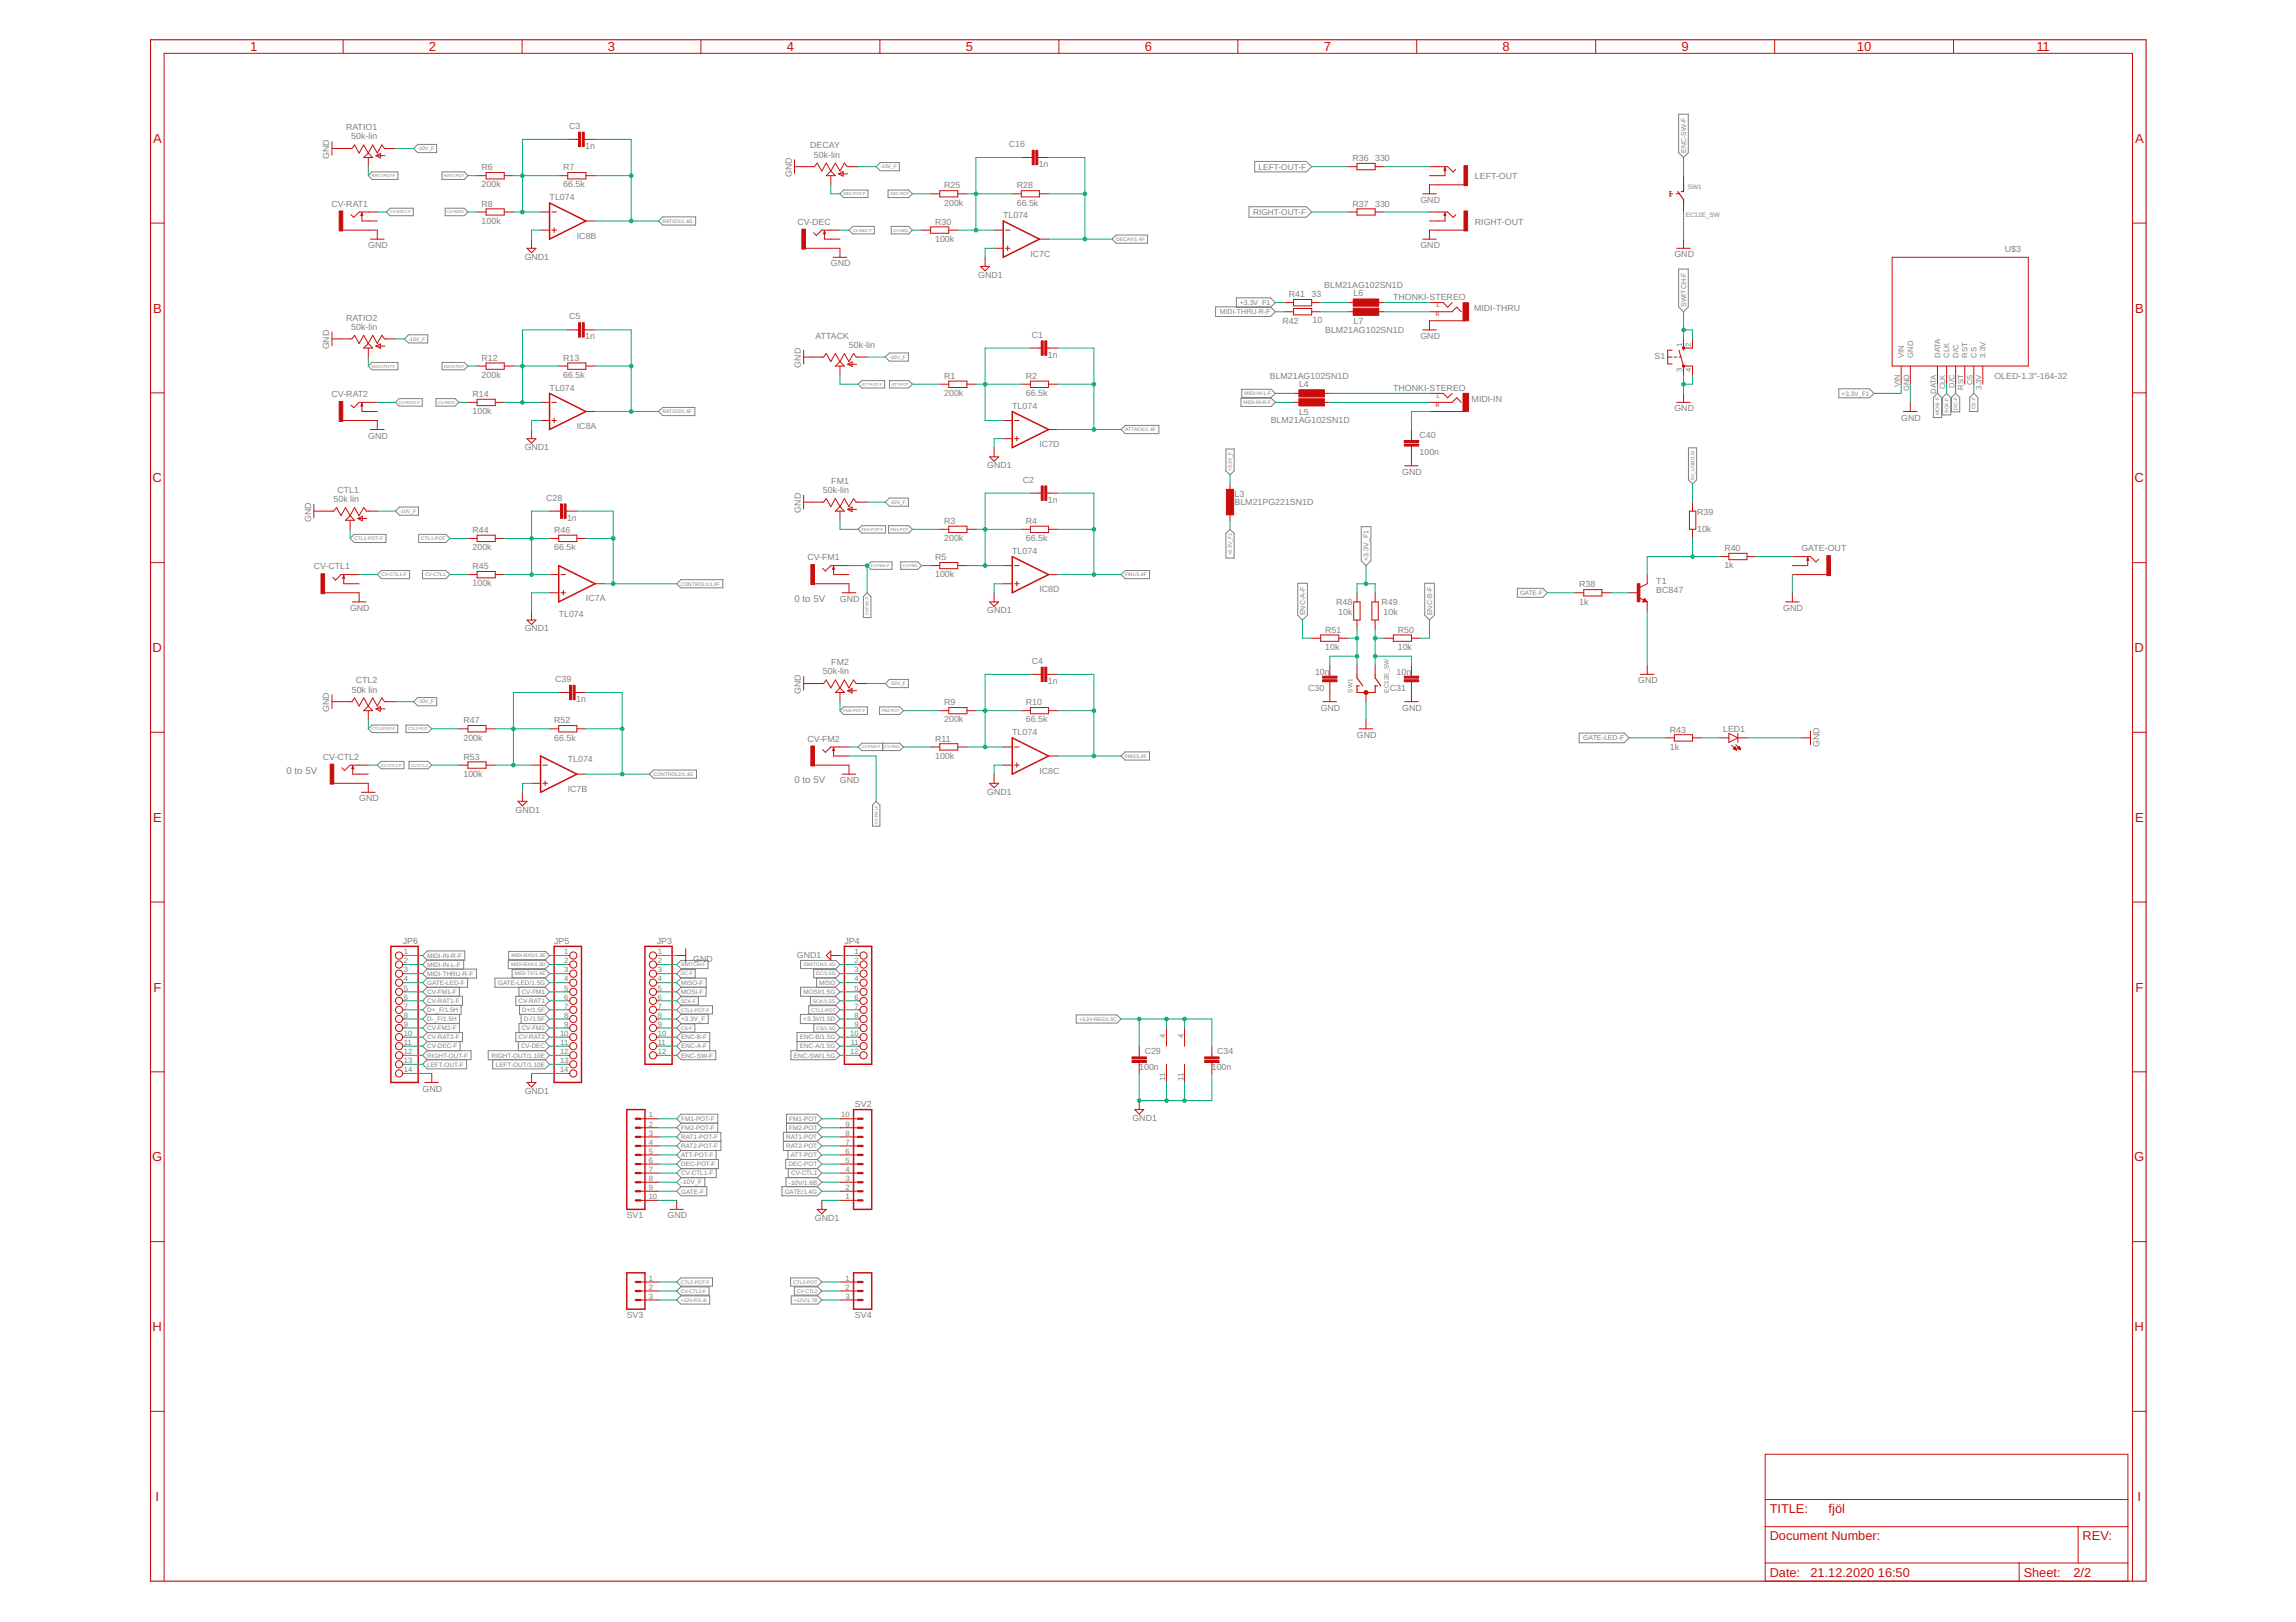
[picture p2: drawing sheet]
<svg xmlns="http://www.w3.org/2000/svg" width="297mm" height="210mm" viewBox="0 0 297 210" stroke-linecap="round" stroke-linejoin="round" font-family="sans-serif">
<defs><g id="words">
<g font-size="1.7" fill="#c90d0c">
<text x="32.3" y="6.6">1</text>
<text x="55.5" y="6.6">2</text>
<text x="78.6" y="6.6">3</text>
<text x="101.8" y="6.6">4</text>
<text x="124.9" y="6.6">5</text>
<text x="148.1" y="6.6">6</text>
<text x="171.2" y="6.6">7</text>
<text x="194.4" y="6.6">8</text>
<text x="217.5" y="6.6">9</text>
<text x="240.2" y="6.6">10</text>
<text x="263.4" y="6.6">11</text>
<text x="19.8" y="18.5">A</text>
<text x="276.2" y="18.5">A</text>
<text x="19.8" y="40.4">B</text>
<text x="276.2" y="40.4">B</text>
<text x="19.7" y="62.4">C</text>
<text x="276.2" y="62.4">C</text>
<text x="19.7" y="84.4">D</text>
<text x="276.2" y="84.4">D</text>
<text x="19.8" y="106.3">E</text>
<text x="276.2" y="106.3">E</text>
<text x="19.8" y="128.3">F</text>
<text x="276.3" y="128.3">F</text>
<text x="19.7" y="150.3">G</text>
<text x="276.1" y="150.3">G</text>
<text x="19.7" y="172.3">H</text>
<text x="276.2" y="172.3">H</text>
<text x="20.1" y="194.2">I</text>
<text x="228.9" y="195.8">TITLE:</text>
<text x="236.6" y="195.8">fjöl</text>
<text x="276.5" y="194.2">I</text>
<text x="228.9" y="199.3">Document Number:</text>
<text x="269.4" y="199.3">REV:</text>
<text x="228.9" y="204">Date:</text>
<text x="234.2" y="204">21.12.2020</text>
<text x="243" y="204">16:50</text>
<text x="261.8" y="204">Sheet:</text>
<text x="268.3" y="204">2/2</text>
</g>
<g font-size="1.2" fill="#808080">
<text x="102.8" y="77.9">0 to 5V</text>
<text x="37.1" y="100.2">0 to 5V</text>
<text x="102.8" y="101.4">0 to 5V</text>
</g>
<g font-size="1.1" fill="#808080">
<text x="44.8" y="16.9">RATIO1</text>
<text x="73.6" y="16.7">C3</text>
<text x="42.6" y="20.6" transform="rotate(-90 42.6 20.6)">GND</text>
<text x="45.4" y="18">50k-lin</text>
<text x="62.3" y="22">R6</text>
<text x="72.9" y="22">R7</text>
<text x="75.7" y="19.3">1n</text>
<text x="102.4" y="22.9" transform="rotate(-90 102.4 22.9)">GND</text>
<text x="104.8" y="19.2">DECAY</text>
<text x="105.3" y="20.4">50k-lin</text>
<text x="130.5" y="19">C16</text>
<text x="134.4" y="21.6">1n</text>
<text x="162.8" y="22">LEFT-OUT-F</text>
<text x="175" y="20.9">R36</text>
<text x="177.9" y="20.9">330</text>
<text x="190.8" y="23.2">LEFT-OUT</text>
<text x="42.9" y="26.7">CV-RAT1</text>
<text x="62.3" y="24.3">200k</text>
<text x="62.3" y="29">100k</text>
<text x="62.3" y="26.7">R8</text>
<text x="71.1" y="25.9">TL074</text>
<text x="72.9" y="24.3">66.5k</text>
<text x="103.2" y="29.1">CV-DEC</text>
<text x="121" y="29.1">R30</text>
<text x="122.2" y="26.6">200k</text>
<text x="122.2" y="24.4">R25</text>
<text x="129.8" y="28.3">TL074</text>
<text x="131.5" y="26.6">66.5k</text>
<text x="131.5" y="24.4">R28</text>
<text x="162.1" y="27.8">RIGHT-OUT-F</text>
<text x="175" y="26.7">R37</text>
<text x="177.9" y="26.7">330</text>
<text x="183.8" y="26.3">GND</text>
<text x="190.8" y="29.1">RIGHT-OUT</text>
<text x="47.6" y="32.1">GND</text>
<text x="67.9" y="33.6">GND1</text>
<text x="74.6" y="30.9">IC8B</text>
<text x="107.5" y="34.5">GND</text>
<text x="121" y="31.3">100k</text>
<text x="126.6" y="35.9">GND1</text>
<text x="133.3" y="33.2">IC7C</text>
<text x="183.8" y="32.1">GND</text>
<text x="216.6" y="33.3">GND</text>
<text x="259.4" y="32.6">U$3</text>
<text x="44.8" y="41.5">RATIO2</text>
<text x="73.6" y="41.3">C5</text>
<text x="165.9" y="41.9">R42</text>
<text x="166.8" y="38.5">R41</text>
<text x="169.7" y="38.5">33</text>
<text x="169.8" y="41.7">10</text>
<text x="171.3" y="37.3">BLM21AG102SN1D</text>
<text x="175.1" y="38.3">L6</text>
<text x="175.1" y="42">L7</text>
<text x="180.2" y="38.8">THONKI-STEREO</text>
<text x="190.7" y="40.2">MIDI-THRU</text>
<text x="42.6" y="45.2" transform="rotate(-90 42.6 45.2)">GND</text>
<text x="45.4" y="42.7">50k-lin</text>
<text x="62.3" y="46.7">R12</text>
<text x="72.9" y="46.7">R13</text>
<text x="75.7" y="43.9">1n</text>
<text x="103.6" y="47.6" transform="rotate(-90 103.6 47.6)">GND</text>
<text x="105.5" y="43.9">ATTACK</text>
<text x="109.8" y="45">50k-lin</text>
<text x="133.5" y="43.7">C1</text>
<text x="135.6" y="46.3">1n</text>
<text x="171.4" y="43">BLM21AG102SN1D</text>
<text x="183.8" y="43.9">GND</text>
<text x="214.1" y="46.4">S1</text>
<text x="42.9" y="51.4">CV-RAT2</text>
<text x="61.1" y="53.6">100k</text>
<text x="61.1" y="51.4">R14</text>
<text x="62.3" y="48.9">200k</text>
<text x="71.1" y="50.6">TL074</text>
<text x="72.9" y="48.9">66.5k</text>
<text x="122.2" y="51.3">200k</text>
<text x="122.2" y="49">R1</text>
<text x="131" y="52.9">TL074</text>
<text x="132.7" y="51.3">66.5k</text>
<text x="132.7" y="49">R2</text>
<text x="164.3" y="49">BLM21AG102SN1D</text>
<text x="168.1" y="50.1">L4</text>
<text x="168.1" y="53.7">L5</text>
<text x="180.2" y="50.6">THONKI-STEREO</text>
<text x="190.4" y="52">MIDI-IN</text>
<text x="216.6" y="53.2">GND</text>
<text x="258" y="49">OLED-1.3&quot;-164-32</text>
<text x="47.6" y="56.8">GND</text>
<text x="67.9" y="58.2">GND1</text>
<text x="74.6" y="55.5">IC8A</text>
<text x="134.5" y="57.9">IC7D</text>
<text x="164.4" y="54.8">BLM21AG102SN1D</text>
<text x="183.7" y="58.9">100n</text>
<text x="183.7" y="56.7">C40</text>
<text x="246" y="54.4">GND</text>
<text x="43.2" y="65">50k lin</text>
<text x="43.7" y="63.8">CTL1</text>
<text x="70.7" y="64.8">C28</text>
<text x="106.5" y="63.8">50k-lin</text>
<text x="107.5" y="62.6">FM1</text>
<text x="127.7" y="60.6">GND1</text>
<text x="132.3" y="62.5">C2</text>
<text x="135.6" y="65">1n</text>
<text x="159.7" y="65.3">BLM21PG221SN1D</text>
<text x="159.7" y="64.3">L3</text>
<text x="181.4" y="61.5">GND</text>
<text x="40.2" y="67.5" transform="rotate(-90 40.2 67.5)">GND</text>
<text x="61.1" y="71.2">200k</text>
<text x="61.1" y="69">R44</text>
<text x="71.7" y="71.2">66.5k</text>
<text x="71.7" y="69">R46</text>
<text x="73.4" y="67.4">1n</text>
<text x="103.6" y="66.3" transform="rotate(-90 103.6 66.3)">GND</text>
<text x="122.2" y="70">200k</text>
<text x="122.2" y="67.8">R3</text>
<text x="131" y="71.7">TL074</text>
<text x="132.7" y="70">66.5k</text>
<text x="132.7" y="67.8">R4</text>
<text x="219.6" y="68.9">10k</text>
<text x="219.6" y="66.6">R39</text>
<text x="223.1" y="71.3">R40</text>
<text x="233.1" y="71.3">GATE-OUT</text>
<text x="40.6" y="73.7">CV-CTL1</text>
<text x="61.1" y="75.9">100k</text>
<text x="61.1" y="73.7">R45</text>
<text x="75.8" y="77.8">IC7A</text>
<text x="104.5" y="72.5">CV-FM1</text>
<text x="108.7" y="77.9">GND</text>
<text x="121" y="74.7">100k</text>
<text x="121" y="72.5">R5</text>
<text x="134.5" y="76.7">IC8D</text>
<text x="204.3" y="76">R38</text>
<text x="214.3" y="76.7">BC847</text>
<text x="214.3" y="75.5">T1</text>
<text x="223.1" y="73.5">1k</text>
<text x="45.3" y="79.1">GND</text>
<text x="67.9" y="81.7">GND1</text>
<text x="72.3" y="79.9">TL074</text>
<text x="127.7" y="79.4">GND1</text>
<text x="171.4" y="81.9">R51</text>
<text x="172.9" y="78.2">R48</text>
<text x="173.1" y="79.5">10k</text>
<text x="178.7" y="78.2">R49</text>
<text x="179" y="79.5">10k</text>
<text x="180.8" y="81.9">R50</text>
<text x="204.3" y="78.2">1k</text>
<text x="230.7" y="79.1">GND</text>
<text x="45.5" y="89.6">50k lin</text>
<text x="46" y="88.4">CTL2</text>
<text x="71.8" y="88.3">C39</text>
<text x="103.6" y="89.8" transform="rotate(-90 103.6 89.8)">GND</text>
<text x="106.5" y="87.3">50k-lin</text>
<text x="107.5" y="86.1">FM2</text>
<text x="133.5" y="85.9">C4</text>
<text x="135.6" y="88.5">1n</text>
<text x="169.2" y="89.5">C30</text>
<text x="170.1" y="87.3">10n</text>
<text x="171.4" y="84.1">10k</text>
<text x="179.8" y="89.5">C31</text>
<text x="180.7" y="87.3">10n</text>
<text x="180.8" y="84.1">10k</text>
<text x="211.9" y="88.4">GND</text>
<text x="42.6" y="92.2" transform="rotate(-90 42.6 92.2)">GND</text>
<text x="60" y="95.8">200k</text>
<text x="60" y="93.6">R47</text>
<text x="71.7" y="95.8">66.5k</text>
<text x="71.7" y="93.6">R52</text>
<text x="74.5" y="90.9">1n</text>
<text x="104.5" y="96">CV-FM2</text>
<text x="121" y="96">R11</text>
<text x="122.2" y="93.5">200k</text>
<text x="122.2" y="91.3">R9</text>
<text x="131" y="95.1">TL074</text>
<text x="132.7" y="93.5">66.5k</text>
<text x="132.7" y="91.3">R10</text>
<text x="170.9" y="92">GND</text>
<text x="175.6" y="95.5">GND</text>
<text x="181.4" y="92">GND</text>
<text x="216" y="94.8">R43</text>
<text x="222.9" y="94.7">LED1</text>
<text x="41.8" y="98.3">CV-CTL2</text>
<text x="60" y="100.5">100k</text>
<text x="60" y="98.3">R53</text>
<text x="73.5" y="98.7">TL074</text>
<text x="108.7" y="101.4">GND</text>
<text x="121" y="98.2">100k</text>
<text x="134.5" y="100.1">IC8C</text>
<text x="216" y="97">1k</text>
<text x="235.4" y="96.7" transform="rotate(-90 235.4 96.7)">GND</text>
<text x="46.5" y="103.7">GND</text>
<text x="66.7" y="105.2">GND1</text>
<text x="73.5" y="102.5">IC7B</text>
<text x="127.7" y="102.8">GND1</text>
<text x="52.1" y="122.2">JP6</text>
<text x="71.7" y="122.2">JP5</text>
<text x="85" y="122.2">JP3</text>
<text x="89.7" y="124.5">GND</text>
<text x="103.1" y="123.9">GND1</text>
<text x="109.2" y="122.2">JP4</text>
<text x="148.1" y="136.4">C29</text>
<text x="157.5" y="136.4">C34</text>
<text x="54.7" y="141.3">GND</text>
<text x="67.9" y="141.5">GND1</text>
<text x="110.6" y="143.2">SV2</text>
<text x="147.4" y="138.5">100n</text>
<text x="156.8" y="138.5">100n</text>
<text x="146.5" y="145.1">GND1</text>
<text x="81.1" y="157.7">SV1</text>
<text x="86.4" y="157.7">GND</text>
<text x="105.4" y="158">GND1</text>
<text x="81.1" y="170.6">SV3</text>
<text x="110.6" y="170.6">SV4</text>
</g>
<g font-size="1" fill="#808080">
<text x="217.6" y="44.9" transform="rotate(-90 217.6 44.9)">1</text>
<text x="218.8" y="44.9" transform="rotate(-90 218.8 44.9)">2</text>
<text x="246.3" y="46.3" transform="rotate(-90 246.3 46.3)">VIN</text>
<text x="247.5" y="46.3" transform="rotate(-90 247.5 46.3)">GND</text>
<text x="251" y="46.3" transform="rotate(-90 251 46.3)">DATA</text>
<text x="252.2" y="46.3" transform="rotate(-90 252.2 46.3)">CLK</text>
<text x="253.4" y="46.3" transform="rotate(-90 253.4 46.3)">D/C</text>
<text x="254.5" y="46.3" transform="rotate(-90 254.5 46.3)">RST</text>
<text x="255.7" y="46.3" transform="rotate(-90 255.7 46.3)">CS</text>
<text x="256.9" y="46.3" transform="rotate(-90 256.9 46.3)">3.3V</text>
<text x="217.6" y="48.1" transform="rotate(-90 217.6 48.1)">3</text>
<text x="218.8" y="48.1" transform="rotate(-90 218.8 48.1)">4</text>
<text x="245.8" y="50.1" transform="rotate(-90 245.8 50.1)">VIN</text>
<text x="247" y="50.7" transform="rotate(-90 247 50.7)">GND</text>
<text x="250.5" y="51" transform="rotate(-90 250.5 51)">DATA</text>
<text x="251.7" y="50.4" transform="rotate(-90 251.7 50.4)">CLK</text>
<text x="252.8" y="50.2" transform="rotate(-90 252.8 50.2)">D/C</text>
<text x="254" y="50.4" transform="rotate(-90 254 50.4)">RST</text>
<text x="255.2" y="49.8" transform="rotate(-90 255.2 49.8)">CS</text>
<text x="256.4" y="50.5" transform="rotate(-90 256.4 50.5)">3.3V</text>
<text x="52.2" y="123.5">1</text>
<text x="52.2" y="124.7">2</text>
<text x="52.2" y="125.8">3</text>
<text x="73" y="123.5">1</text>
<text x="73" y="124.7">2</text>
<text x="73" y="125.8">3</text>
<text x="85.1" y="123.5">1</text>
<text x="85.1" y="124.7">2</text>
<text x="85.1" y="125.8">3</text>
<text x="110.6" y="123.5">1</text>
<text x="110.6" y="124.7">2</text>
<text x="110.6" y="125.8">3</text>
<text x="52.2" y="127">4</text>
<text x="52.2" y="128.2">5</text>
<text x="52.2" y="129.4">6</text>
<text x="52.2" y="130.5">7</text>
<text x="52.2" y="131.7">8</text>
<text x="73" y="127">4</text>
<text x="73" y="128.2">5</text>
<text x="73" y="129.4">6</text>
<text x="73" y="130.5">7</text>
<text x="73" y="131.7">8</text>
<text x="85.1" y="127">4</text>
<text x="85.1" y="128.2">5</text>
<text x="85.1" y="129.4">6</text>
<text x="85.1" y="130.5">7</text>
<text x="85.1" y="131.7">8</text>
<text x="110.6" y="127">4</text>
<text x="110.6" y="128.2">5</text>
<text x="110.6" y="129.4">6</text>
<text x="110.6" y="130.5">7</text>
<text x="110.6" y="131.7">8</text>
<text x="52.2" y="132.9">9</text>
<text x="52.2" y="134">10</text>
<text x="52.2" y="135.2">11</text>
<text x="52.2" y="136.4">12</text>
<text x="52.2" y="137.6">13</text>
<text x="72.4" y="134">10</text>
<text x="72.4" y="136.4">12</text>
<text x="72.4" y="137.6">13</text>
<text x="72.5" y="135.2">11</text>
<text x="73" y="132.9">9</text>
<text x="85.1" y="132.9">9</text>
<text x="85.1" y="134">10</text>
<text x="85.1" y="135.2">11</text>
<text x="85.1" y="136.4">12</text>
<text x="110" y="134">10</text>
<text x="110" y="136.4">12</text>
<text x="110.1" y="135.2">11</text>
<text x="110.6" y="132.9">9</text>
<text x="150.7" y="134.3" transform="rotate(-90 150.7 134.3)">4</text>
<text x="153.1" y="134.3" transform="rotate(-90 153.1 134.3)">4</text>
<text x="52.2" y="138.7">14</text>
<text x="72.4" y="138.7">14</text>
<text x="150.7" y="139.8" transform="rotate(-90 150.7 139.8)">11</text>
<text x="153.1" y="139.8" transform="rotate(-90 153.1 139.8)">11</text>
<text x="83.9" y="144.6">1</text>
<text x="83.9" y="145.8">2</text>
<text x="83.9" y="147">3</text>
<text x="83.9" y="148.1">4</text>
<text x="83.9" y="149.3">5</text>
<text x="108.8" y="144.6">10</text>
<text x="109.4" y="149.3">6</text>
<text x="109.4" y="148.1">7</text>
<text x="109.4" y="147">8</text>
<text x="109.4" y="145.8">9</text>
<text x="83.9" y="150.5">6</text>
<text x="83.9" y="151.6">7</text>
<text x="83.9" y="152.8">8</text>
<text x="83.9" y="154">9</text>
<text x="83.9" y="155.2">10</text>
<text x="109.4" y="155.2">1</text>
<text x="109.4" y="154">2</text>
<text x="109.4" y="152.8">3</text>
<text x="109.4" y="151.6">4</text>
<text x="109.4" y="150.5">5</text>
<text x="83.9" y="165.7">1</text>
<text x="83.9" y="166.9">2</text>
<text x="109.4" y="165.7">1</text>
<text x="109.4" y="166.9">2</text>
<text x="83.9" y="168.1">3</text>
<text x="109.4" y="168.1">3</text>
</g>
<g font-size=".9" fill="#808080">
<text x="218.1" y="19.8" transform="rotate(-90 218.1 19.8)">ENC-SW-F</text>
<text x="157.8" y="40.7">MIDI-THRU-R-F</text>
<text x="160.4" y="39.5">+3.3V_F1</text>
<text x="218.1" y="39.7" transform="rotate(-90 218.1 39.7)">SWITCH-F</text>
<text x="177.1" y="72.6" transform="rotate(-90 177.1 72.6)">+3.3V_F1</text>
<text x="168.8" y="79.6" transform="rotate(-90 168.8 79.6)">ENC-A-F</text>
<text x="185.3" y="79.6" transform="rotate(-90 185.3 79.6)">ENC-B-F</text>
<text x="204.8" y="95.8">GATE-LED-F</text>
</g>
<g font-size=".8" fill="#808080">
<text x="218.1" y="28">EC12E_SW</text>
<text x="218.4" y="24.5">SW1</text>
<text x="238.3" y="51.2">+3.3V_F1</text>
<text x="196.6" y="77">GATE-F</text>
<text x="175" y="89.6" transform="rotate(-90 175 89.6)">SW1</text>
<text x="179.7" y="89.6" transform="rotate(-90 179.7 89.6)">EC12E_SW</text>
<text x="55.3" y="125.1">MIDI-IN-L-F</text>
<text x="55.3" y="123.9">MIDI-IN-R-F</text>
<text x="55.3" y="128.6">CV-FM1-F</text>
<text x="55.3" y="129.8">CV-RAT1-F</text>
<text x="55.3" y="126.3">MIDI-THRU-R-F</text>
<text x="55.3" y="127.5">GATE-LED-F</text>
<text x="55.3" y="131">D+_F/1.5H</text>
<text x="64.4" y="127.5">GATE-LED/1.5G</text>
<text x="67.1" y="129.8">CV-RAT1</text>
<text x="67.5" y="128.6">CV-FM1</text>
<text x="67.6" y="131">D+/1.5F</text>
<text x="88.1" y="127.5">MISO-F</text>
<text x="88.1" y="128.6">MOSI-F</text>
<text x="103.9" y="128.6">MOSI/1.5G</text>
<text x="106" y="127.5">MISO</text>
<text x="55.3" y="135.7">CV-DEC-F</text>
<text x="55.3" y="133.3">CV-FM2-F</text>
<text x="55.3" y="134.5">CV-RAT2-F</text>
<text x="55.3" y="136.9">RIGHT-OUT-F</text>
<text x="55.3" y="132.2">D-_F/1.5H</text>
<text x="63.6" y="136.9">RIGHT-OUT/1.10E</text>
<text x="67.1" y="134.5">CV-RAT2</text>
<text x="67.4" y="135.7">CV-DEC</text>
<text x="67.5" y="133.3">CV-FM2</text>
<text x="67.8" y="132.2">D-/1.5F</text>
<text x="88.1" y="136.9">ENC-SW-F</text>
<text x="88.1" y="134.5">ENC-B-F</text>
<text x="88.1" y="135.7">ENC-A-F</text>
<text x="88.1" y="132.2">+3.3V_F</text>
<text x="102.7" y="136.9">ENC-SW/1.5G</text>
<text x="103.5" y="134.5">ENC-B/1.5G</text>
<text x="103.5" y="135.7">ENC-A/1.5G</text>
<text x="103.9" y="132.2">+3.3V/1.5D</text>
<text x="55.3" y="138">LEFT-OUT-F</text>
<text x="64.2" y="138">LEFT-OUT/1.10E</text>
<text x="88.1" y="149.8">ATT-POT-F</text>
<text x="88.1" y="145.1">FM1-POT-F</text>
<text x="88.1" y="146.2">FM2-POT-F</text>
<text x="88.1" y="147.4">RAT1-POT-F</text>
<text x="88.1" y="148.6">RAT2-POT-F</text>
<text x="101.7" y="147.4">RAT1-POT</text>
<text x="101.7" y="148.6">RAT2-POT</text>
<text x="102.1" y="145.1">FM1-POT</text>
<text x="102.1" y="146.2">FM2-POT</text>
<text x="102.3" y="149.8">ATT-POT</text>
<text x="88.1" y="153.3">-10V_F</text>
<text x="88.1" y="150.9">DEC-POT-F</text>
<text x="88.1" y="154.5">GATE-F</text>
<text x="88.1" y="152.1">CV-CTL1-F</text>
<text x="101.5" y="154.5">GATE/1.4G</text>
<text x="102" y="150.9">DEC-POT</text>
<text x="102.1" y="153.3">-10V/1.6B</text>
<text x="102.3" y="152.1">CV-CTL1</text>
</g>
<g font-size=".7" fill="#808080">
<text x="54" y="19.5">-10V_F</text>
<text x="113.9" y="21.8">-10V_F</text>
<text x="85.7" y="28.8">RATIO1/1.4G</text>
<text x="144.4" y="31.2">DECAY/1.4F</text>
<text x="52.9" y="44.1">-10V_F</text>
<text x="115.1" y="46.4">-10V_F</text>
<text x="85.7" y="53.5">RATIO2/1.4F</text>
<text x="160.9" y="52.3">MIDI-IN-R-F</text>
<text x="161" y="51.1">MIDI-IN-L-F</text>
<text x="250.9" y="53.7" transform="rotate(-90 250.9 53.7)">MOSI-F</text>
<text x="252.1" y="53.4" transform="rotate(-90 252.1 53.4)">SCK-F</text>
<text x="253.2" y="53" transform="rotate(-90 253.2 53)">DC-F</text>
<text x="255.6" y="53" transform="rotate(-90 255.6 53)">CS-F</text>
<text x="145.6" y="55.8">ATTACK/1.4F</text>
<text x="115.1" y="65.2">-10V_F</text>
<text x="159.4" y="60.9" transform="rotate(-90 159.4 60.9)">+3.3V_F</text>
<text x="219.2" y="62.1" transform="rotate(-90 219.2 62.1)">5V_USB/1.5I</text>
<text x="45.8" y="69.9">CTL1-POT-F</text>
<text x="51.7" y="66.4">-10V_F</text>
<text x="54.5" y="69.9">CTL1-POT</text>
<text x="159.4" y="71.9" transform="rotate(-90 159.4 71.9)">+3.3V_F1</text>
<text x="49.3" y="74.6">CV-CTL1-F</text>
<text x="55" y="74.6">CV-CTL1</text>
<text x="88.1" y="75.8">CONTROL1/1.4F</text>
<text x="145.6" y="74.6">FM1/1.4F</text>
<text x="115.1" y="88.7">-10V_F</text>
<text x="54" y="91">-10V_F</text>
<text x="84.5" y="100.4">CONTROL2/1.4G</text>
<text x="145.6" y="98.1">FM2/1.4F</text>
<text x="66.1" y="125.1">MIDI-RX4/1.3D</text>
<text x="66.2" y="123.9">MIDI-RX5/1.3E</text>
<text x="88.1" y="125.1">SWITCH-F</text>
<text x="103.9" y="125.1">SWITCH/1.4G</text>
<text x="66.6" y="126.2">MIDI-TX/1.4E</text>
<text x="88.1" y="126.2">DC-F</text>
<text x="88.1" y="130.9">CTL1-POT-F</text>
<text x="88.1" y="129.8">SCK-F</text>
<text x="105" y="130.9">CTL1-POT</text>
<text x="105.2" y="129.7">SCK/1.5G</text>
<text x="105.6" y="126.2">DC/1.5G</text>
<text x="88.1" y="133.3">CS-F</text>
<text x="105.6" y="133.3">CS/1.5G</text>
<text x="139.6" y="132.1">+3.3V-REG/1.5C</text>
<text x="88.1" y="166.1">CTL2-POT-F</text>
<text x="88.1" y="167.3">CV-CTL2-F</text>
<text x="102.6" y="166.1">CTL2-POT</text>
<text x="103.1" y="167.3">CV-CTL2</text>
<text x="88.1" y="168.5">+12V-F/1.4I</text>
<text x="102.7" y="168.5">+12V/1.7B</text>
</g>
<g font-size=".7" fill="#c90d0c">
<text x="185.8" y="40.9">R</text>
<text x="185.9" y="39.7">L</text>
<text x="185.8" y="52.7">R</text>
<text x="185.9" y="51.5">L</text>
</g>
<g font-size=".5" fill="#808080">
<text x="48.1" y="22.9">RAT1-POT-F</text>
<text x="57.5" y="22.9">RAT1-POT</text>
<text x="50.5" y="27.6">CV-RAT1-F</text>
<text x="57.9" y="27.6">CV-RAT1</text>
<text x="109.1" y="25.3">DEC-POT-F</text>
<text x="110.3" y="30">CV-DEC-F</text>
<text x="115.2" y="25.3">DEC-POT</text>
<text x="115.6" y="30">CV-DEC</text>
<text x="48.1" y="47.6">RAT2-POT-F</text>
<text x="57.5" y="47.6">RAT2-POT</text>
<text x="51.6" y="52.3">CV-RAT2-F</text>
<text x="56.7" y="52.3">CV-RAT2</text>
<text x="111.5" y="49.9">ATT-POT-F</text>
<text x="115.4" y="49.9">ATT-POT</text>
<text x="111.5" y="68.7">FM1-POT-F</text>
<text x="115.2" y="68.7">FM1-POT</text>
<text x="112.7" y="73.4">CV-FM1-F</text>
<text x="116.8" y="73.4">CV-FM1</text>
<text x="112.4" y="79.6" transform="rotate(-90 112.4 79.6)">CV-FM1-F</text>
<text x="48.1" y="94.5">CTL2-POT-F</text>
<text x="52.8" y="94.5">CTL2-POT</text>
<text x="109.1" y="92.2">FM2-POT-F</text>
<text x="114.1" y="92.2">FM2-POT</text>
<text x="49.3" y="99.2">CV-CTL2-F</text>
<text x="53.2" y="99.2">CV-CTL2</text>
<text x="111.5" y="96.9">CV-FM2-F</text>
<text x="114.4" y="96.9">CV-FM2</text>
<text x="113.5" y="106.6" transform="rotate(-90 113.5 106.6)">CV-FM1-F</text>
</g>
</g></defs>
<g fill="none" stroke="#808080" stroke-width=".13">
<path d="M53.5 19.2l.5-.5h2.5v1h-2.5zM217.2 14.8h1.2v5l-.6 .6-.6-.6zM48.1 22.2h3.4v1h-3.4l-.5-.5zM50.5 26.9h3v1h-3l-.5-.5zM57.2 22.2h2.9l.4 .5-.4 .5h-2.9zM57.6 26.9h2.5l.4 .5-.4 .5h-2.5zM85.2 28.6l.5-.5h4.3v1h-4.3zM109.1 24.6h3.2v1h-3.2l-.4-.5zM109.8 29.8l.5-.5h2.8v1h-2.8zM113.3 21.6l.6-.6h2.5v1.1h-2.5zM114.9 24.6h2.7l.4 .5-.4 .5h-2.7zM115.3 29.3h2.3l.4 .5-.4 .5h-2.3z"/>
<path d="M144.4 30.4h4.1v1.1h-4.1l-.5-.6zM157.3 39.7h7.1l.6 .6-.6 .7h-7.1zM160 38.5h4.4l.6 .7-.6 .6h-4.4zM161.6 26.8h7.4l.7 .6-.7 .7h-7.4zM162.3 20.9h6.7l.7 .7-.7 .6h-6.7zM217.2 34.8h1.2v4.9l-.6 .6-.6-.6zM47.6 47.4l.5-.5h3.4v1h-3.4zM51.2 52.1l.4-.5h3v1h-3zM52.9 43.3h2.4v1.1h-2.4l-.6-.5zM56.4 51.6h2.5l.5 .5-.5 .5h-2.5zM57.2 46.9h2.9l.4 .5-.4 .5h-2.9zM85.2 53.3l.5-.6h4.2v1.1h-4.2z"/>
<path d="M111 49.7l.5-.4h2.9v.9h-2.9zM114.5 46.2l.6-.5h2.4v1h-2.4zM115.1 49.3h2.5l.4 .4-.4 .5h-2.5zM145 55.6l.6-.5h4.3v1h-4.3zM158.6 58.1h1.1v2.8l-.6 .6-.5-.6zM160.5 51.5h4l.5 .6-.5 .5h-4zM160.7 50.4h3.8l.5 .5-.5 .5h-3.8zM218.4 58h1.1v4.1l-.5 .5-.6-.5zM237.9 50.3h4l.5 .6-.5 .6h-4zM250.1 51.4l.6-.5 .5 .5v2.6h-1.1zM251.8 50.9l.6 .5v2.3h-1.1v-2.3zM253 50.9l.5 .5v1.9h-1v-1.9z"/>
<path d="M255.4 50.9l.5 .5v1.9h-1.1v-1.9zM45.3 69.7l.5-.5h4.1v1h-4.1zM49.3 73.8h3.7v1.1h-3.7l-.5-.5zM51.7 65.6h2.4v1.1h-2.4l-.5-.6zM54.2 69.2h3.5l.5 .5-.5 .5h-3.5zM54.7 73.8h3l.5 .6-.5 .5h-3zM88.1 75h5.4v1.1h-5.4l-.6-.6zM111 68.5l.5-.5h3.1v1h-3.1zM112.2 73.2l.5-.5h2.7v1h-2.7zM112.2 76.7l.5 .5v2.7h-1v-2.7zM114.5 65l.6-.5h2.4v1h-2.4zM115 68h2.6l.4 .5-.4 .5h-2.6z"/>
<path d="M116.5 72.7h2.2l.5 .5-.5 .5h-2.2zM145 74.4l.6-.6h3.1v1.1h-3.1zM159.1 68.5l.6 .5v3.2h-1.1v-3.2zM167.9 75.5h1.2v4.1l-.6 .6-.6-.6zM176.1 68.2h1.3v4.4l-.7 .6-.6-.6zM184.3 75.5h1.3v4.1l-.7 .6-.6-.6zM196.3 76.1h3.3l.6 .6-.6 .6h-3.3zM48.1 93.8h3.4v1h-3.4l-.5-.5zM48.8 99l.5-.5h3v1h-3zM52.5 93.8h2.9l.5 .5-.5 .5h-2.9zM52.9 98.5h2.5l.5 .5-.5 .5h-2.5zM53.5 90.8l.5-.5h2.5v1h-2.5z"/>
<path d="M109.1 91.5h3.1v1h-3.1l-.4-.5zM111.5 96.2h4.9l.5 .5-.5 .4h-4.9l-.5-.4zM113.8 91.5h2.6l.5 .5-.5 .5h-2.6zM114.2 96.2v.9M114.5 88.5l.6-.6h2.4v1.1h-2.4zM145 97.8l.6-.5h3.1v1.1h-3.1zM204.3 94.9h5.8l.7 .6-.7 .6h-5.8zM84 100.2l.5-.5h5.6v1h-5.6zM113.3 103.7l.5 .5v2.7h-.9v-2.7zM54.7 123.7l.6-.6h4.8v1.1h-4.8zM55.3 136h5.6v1.1h-5.6M55.3 133.6h4.5v1.2h-4.5"/>
<path d="M55.3 128.9h4.5v1.2h-4.5M55.3 132.5h4.1M55.3 127.8l-.6 .6 .6 .5M55.3 134.8l-.6 .6 .6 .6M55.3 132.5l-.6 .5 .6 .6M55.3 128.9l-.6 .6 .6 .6M55.3 133.6l-.6 .6 .6 .6M55.3 124.2l-.6 .6 .6 .6M55.3 125.4h6.3v1.2h-6.3M55.3 137.1l-.6 .6 .6 .6h5.1v-1.2M55.3 136l-.6 .6 .6 .5M55.3 125.4l-.6 .6 .6 .6"/>
<path d="M55.3 126.6l-.6 .6 .6 .6M55.3 130.1l-.6 .6 .6 .6M55.3 131.3l-.6 .6 .6 .6M59.4 127.8v1.1M59.4 131.3v2.3M59.5 134.8v1.2M59.6 130.1v1.2h-4.3M60 124.2v1.2M60.5 126.6v1.2h-5.2M63.7 137.1v1.2h6.8l.6-.6-.6-.6M64 126.6h6.5l.6 .6-.6 .6h-6.5zM65.8 124.3h4.8l.5 .5-.5 .5h-4.8z"/>
<path d="M65.8 123.1h4.8l.5 .6-.5 .5h-4.8zM66.3 125.5h4.3l.5 .5-.5 .5h-4.3zM67.1 134.8v1.2M67.1 127.8v1.1M67.2 130.1v1.2h3.3M67.4 131.3v1.2M70.5 134.8l.6 .6-.6 .6M70.5 136h-7.3v1.1h7.3M70.5 133.6h-3.8v1.2h3.8M70.5 127.8l.6 .6-.6 .5M70.5 128.9h-3.8v1.2h3.8M70.5 132.5h-3.4v1.1"/>
<path d="M70.5 132.5l.6 .5-.6 .6M70.5 128.9l.6 .6-.6 .6M70.5 133.6l.6 .6-.6 .6M70.5 136l.6 .6-.6 .5M70.5 130.1l.6 .6-.6 .6M70.5 131.3l.6 .6-.6 .6M87.5 130.7l.6-.5h4.1v1h-4.1zM88.1 132.5h1.8v1.1h-1.8l-.6-.6zM88.1 124.3h3.5v1h-3.5l-.6-.5zM88.1 125.5h1.8v1h-1.8l-.6-.5zM88.1 129h2.2v1h-2.2l-.6-.5zM88.1 136h4.5v1.1h-4.5l-.6-.5z"/>
<path d="M88.1 134.8h3.7M88.1 126.6h3.3v2.3h-3.3l-.6-.5 .6-.6-.6-.6zM88.1 127.8h3.3M88.1 134.8l-.6-.6 .6-.6h3.7v2.4M88.1 131.3h3.5v1.2h-3.5l-.6-.6zM88.1 134.8l-.6 .6 .6 .6M102.3 136h5.8l.6 .6-.6 .5h-5.8zM103.1 134.8h5M103.5 131.3h4.6l.6 .6-.6 .6h-4.6zM103.6 127.8h4.5l.6 .6-.6 .5h-4.5zM103.6 124.3h4.5l.6 .5-.6 .5h-4.5zM104.6 130.2h3.5l.6 .5-.6 .5h-3.5z"/>
<path d="M104.8 129h3.3l.6 .5-.6 .5h-3.3zM105.3 125.5h2.8l.6 .5-.6 .5h-2.8zM105.3 132.5h2.8l.6 .5-.6 .6h-2.8zM105.6 127.8v-1.2h2.5l.6 .6-.6 .6M108.1 134.8l.6-.6-.6-.6h-5v2.4M108.1 134.8l.6 .6-.6 .6M139.2 131.3h5.3l.5 .6-.5 .5h-5.3zM88.1 152.4l-.6 .6 .6 .6M88.1 153.6h3.3v1.1h-3.3l-.6-.5zM88.1 150.1l-.6 .5 .6 .6M88.1 150.1h4.8v1.1h-4.8M88.1 148.9l-.6 .6 .6 .6"/>
<path d="M88.1 146.5h5.2v2.4h-5.2M88.1 145.4l-.6-.6 .6-.6h4.8v2.3M88.1 145.4h4.8M88.1 145.4l-.6 .5 .6 .6M88.1 146.5l-.6 .6 .6 .6M88.1 147.7h5.2M88.1 147.7l-.6 .6 .6 .6M88.1 151.2l-.6 .6 .6 .6M91.2 152.4v1.2M92.6 148.9v1.2M92.7 151.2v1.2h-4.6M101.2 153.6h4.5l.6 .6-.6 .5h-4.5z"/>
<path d="M101.3 147.7h4.4M101.7 145.4h4M101.9 148.9v1.2M102 151.2v1.2M105.7 152.4h-4v1.2M105.7 150.1h-4.1v1.1h4.1M105.7 146.5h-4.4v2.4h4.4M105.7 145.4l.6-.6-.6-.6h-4v2.3M105.7 150.1l.6 .5-.6 .6M105.7 148.9l.6 .6-.6 .6M105.7 145.4l.6 .5-.6 .6M105.7 146.5l.6 .6-.6 .6"/>
<path d="M105.7 147.7l.6 .6-.6 .6M105.7 152.4l.6 .6-.6 .6M105.7 151.2l.6 .6-.6 .6M87.5 168.2l.6-.5h3.7v1.1h-3.7zM87.5 167.1l.6-.6h3.6v1.1h-3.6zM87.5 165.9l.6-.5h4.1v1h-4.1zM102.3 165.4h3.5l.5 .5-.5 .5h-3.5zM102.4 167.7h3.4l.5 .5-.5 .6h-3.4zM102.8 166.5h3l.5 .6-.5 .5h-3z"/>
</g>
<g fill="none" stroke="#c90d0c" stroke-width=".13">
<path d="M42.9 19.2h2.6l.4-.4 .6 1 .6-1 .5 1M42.9 18.3v1.8M44.4 5.1v1.8M51.2 19.2h-1.5l-.3-.4-.6 1-.6-1-.6 1M67.5 5.1v1.8M73.4 18h1.5M75.6 18h1.4M90.7 5.1v1.8M113.8 5.1v1.8M137 5.1v1.8M160.1 5.1v1.8M183.3 5.1v1.8"/>
<path d="M206.4 5.1v1.8M229.6 5.1v1.8M252.7 5.1v1.8M19.5 28.9h1.7M44.3 29.8h4.5v1.1M46.8 27.5v1.1h2M46.8 27.5l.1 .4h-.2zM47.1 20.4l.5-.6 .6 .6zM47.6 20.4v1.2M47.9 30.9h1.8M48.6 20.2h1.2M48.6 20.2l.6-.3v.5z"/>
<path d="M48.8 27.4h-2.3l-.7 .7-.4-.3M61.7 22.7h1.2M61.7 27.4h1.2M62.9 22.3h2.3v.9h-2.3zM62.9 27h2.3v.8h-2.3zM65.2 22.7h1.2M65.2 27.4h1.2M68.2 32.1h1.1l-.5 .6zM68.8 30.9v1.2M69.9 27.4h1.2M69.9 29.8h1.2M71.4 27.4h.6"/>
<path d="M71.4 29.8h.6M71.7 29.5v.6M72.3 22.7h1.1M73.4 22.3h2.4v.9h-2.4zM75.8 22.7h1.2M75.8 28.6h1.2M102.8 21.6h2.6l.3-.5 .6 1 .6-1 .6 1M102.8 20.7v1.7M104.2 32.1h4.5v1.2M106.7 29.9v1h2M106.7 29.9l.1 .3h-.2zM106.9 22.7l.6-.6 .6 .6z"/>
<path d="M107.5 22.7v1.2M107.8 33.3h1.7M108.5 22.5h1.2M108.5 22.5l.6-.3v.6zM108.7 29.8h-2.4l-.7 .7-.3-.4M111 21.6h-1.4l-.4-.5-.5 1-.6-1-.6 1M119.2 29.8h1.2M120.4 25.1h1.2M120.4 29.4h2.3v.8h-2.3zM121.6 24.7h2.3v.8h-2.3zM122.7 29.8h1.2M123.9 25.1h1.2"/>
<path d="M126.9 34.5h1.1l-.6 .6zM127.4 33.3v1.2M128.6 29.8h1.2M128.6 32.1h1.2M130.1 29.8h.6M130.1 32.1h.6M130.4 31.8v.6M131 25.1h1.1M132.1 20.4h1.4M132.1 24.7h2.4v.8h-2.4zM134.2 20.4h1.5M134.5 25.1h1.2"/>
<path d="M134.5 30.9h1.2M166.2 39.2h1.1M167.3 38.8h2.4v.8h-2.4zM167.3 39.9h2.4v.8h-2.4zM169.7 39.2h1.2M174.4 21.6h1.2M174.4 27.4h1.2M174.4 39.2h1.2M175.6 21.1h2.3v.9h-2.3zM175.6 27h2.3v.8h-2.3zM177.9 21.6h1.2M177.9 27.4h1.2"/>
<path d="M177.9 39.2h1.2M184.1 25.1h1.7M184.1 30.9h1.7M184.9 21.6h2.4l.7 .7 .3-.4M184.9 27.4h2.4l.7 .7 .3-.3M184.9 39.2h1.8l.6 .6 .6-.6M186.9 21.7v1h-2M186.9 27.5v1.1h-2M186.9 27.5l.1 .4h-.2zM186.9 21.7l.1 .3h-.2zM189.4 29.8h-4.5v1.1M189.4 23.9h-4.5v1.2"/>
<path d="M216 25.1h.4M216.2 24.8h-.2v.6h.2M216.9 25.1h.3M216.9 32.1h1.8M217.8 22.7v1.2M217.8 26.3v1.1M217.8 30.9v1.2M244.8 33.3h17.6v14.1h-17.6zM275.9 28.9h1.7M19.5 50.8h1.7M42.9 43.9h2.6l.4-.5 .6 1 .6-1 .5 1M42.9 43v1.7"/>
<path d="M44.3 54.4h4.5v1.2M46.8 52.2v1.1h2M46.8 52.2l.1 .3h-.2zM47.1 45l.5-.6 .6 .6zM47.6 45v1.2M47.9 55.6h1.8M48.6 44.8l.6-.3v.6zM48.6 44.8h1.2M48.8 52.1h-2.3l-.7 .7-.4-.4M51.2 43.9h-1.5l-.3-.5-.6 1-.6-1-.6 1M60.5 52.1h1.2M61.7 47.4h1.2"/>
<path d="M61.7 51.7h2.4v.8h-2.4zM62.9 47h2.3v.8h-2.3zM64.1 52.1h1.1M65.2 47.4h1.2M68.2 56.8h1.1l-.5 .6zM68.8 55.6v1.2M69.9 52.1h1.2M69.9 54.4h1.2M71.4 52.1h.6M71.4 54.4h.6M71.7 54.1v.6M72.3 47.4h1.1"/>
<path d="M73.4 47h2.4v.8h-2.4zM73.4 42.7h1.5M75.6 42.7h1.4M75.8 47.4h1.2M75.8 53.3h1.2M104 46.2h2.6l.3-.5 .6 1.1 .6-1.1 .6 1.1M104 45.3v1.8M108.1 47.4l.6-.6 .5 .6zM108.7 47.4v1.2M109.7 47.1l.5-.3v.6zM109.7 47.1h1.1M112.2 46.2h-1.4l-.4-.5-.6 1.1-.6-1.1-.5 1.1"/>
<path d="M121.6 49.7h1.1M122.7 49.3h2.4v.8h-2.4zM125.1 49.7h1.2M128 59.1h1.2l-.6 .6zM128.6 57.9v1.2M129.8 54.4h1.2M129.8 56.8h1.2M131.3 54.4h.5M131.3 56.8h.5M131.6 56.5v.6M132.1 49.7h1.2M133.3 45h1.4"/>
<path d="M133.3 49.3h2.4v.8h-2.4zM135.4 45h1.4M135.7 49.7h1.1M135.7 55.6h1.1M166.2 40.3h1.1M167.3 50.9h1.2M167.3 52.1h1.2M169.7 40.3h1.2M170.9 50.9h1.1M170.9 52.1h1.1M174.4 40.3h1.2M177.9 40.3h1.2"/>
<path d="M182.6 55.6v1.4M182.6 57.7v2.6M184.1 42.7h1.7M184.9 50.9h1.8l.6 .6 .6-.6M184.9 52.1h3l.6-.6 .5 .6M184.9 53.3h4.7M184.9 40.3h3l.6-.5 .5 .5M189.6 41.5h-4.7v1.2M215.8 46.2h.5M216.3 45.3h-.5v1.8h.5M216.6 46.2h.3M216.9 52.1h1.8"/>
<path d="M217.2 46.2h.3M217.2 45.3l.6 2.1M217.8 47.4h1.2v1.2M217.8 43.9v1.4M217.8 47.4v1.2M217.8 50.9v1.2M219 43.9v1.1h-1.2M246 47.4v2.3M246.3 53.3h1.7M247.1 47.4v2.3M247.1 52.1v1.2M250.7 47.4v2.3"/>
<path d="M251.8 47.4v2.3M253 47.4v2.3M254.2 47.4v2.3M255.4 47.4v2.3M256.5 47.4v2.3M275.9 50.8h1.7M19.5 72.8h1.7M40.6 66.1h2.6l.3-.4 .6 1 .6-1 .6 1M40.6 65.3v1.7M42 76.7h4.5v1.2M44.5 74.5v1h2M44.5 74.5l.1 .3h-.3z"/>
<path d="M44.7 67.3l.6-.6 .6 .6zM45.3 67.3v1.2M45.6 77.9h1.7M46.3 67.1h1.2M46.3 67.1l.6-.3v.6zM46.5 74.4h-2.4l-.7 .7-.3-.4M48.8 66.1h-1.4l-.3-.4-.6 1-.6-1-.6 1M60.5 74.4h1.2M60.5 69.7h1.2M61.7 69.3h2.4v.8h-2.4zM61.7 74h2.4v.8h-2.4zM64.1 74.4h1.1"/>
<path d="M64.1 69.7h1.1M68.8 79.1v1.1M71.1 66.1h1.4M71.1 74.4h1.2M71.1 76.7h1.2M71.1 69.7h1.2M72.3 69.3h2.3v.8h-2.3zM72.6 74.4h.6M72.6 76.7h.6M72.9 76.4v.6M73.2 66.1h1.4M74.6 69.7h1.2"/>
<path d="M77 75.5h1.1M104 65h2.6l.3-.5 .6 1.1 .6-1.1 .6 1.1M104 64.1v1.8M105.4 75.5h4.4v1.2M107.8 73.3v1.1h2M107.8 73.3l.1 .4h-.2zM108.1 66.1l.6-.5 .5 .5zM108.7 66.1v1.2M108.9 76.7h1.8M109.7 65.9h1.1M109.7 65.9l.5-.3v.6zM109.8 73.2h-2.3l-.7 .7-.4-.3"/>
<path d="M112.2 65h-1.4l-.4-.5-.6 1.1-.6-1.1-.5 1.1M120.4 73.2h1.2M121.6 72.8h2.3v.8h-2.3zM121.6 68.5h1.1M122.7 68.1h2.4v.8h-2.4zM123.9 73.2h1.2M125.1 68.5h1.2M128 77.9h1.2l-.6 .6zM128.6 76.7v1.2M129.8 73.2h1.2M129.8 75.5h1.2M131.3 73.2h.5"/>
<path d="M131.3 75.5h.5M131.6 75.2v.6M132.1 68.5h1.2M133.3 68.1h2.4v.8h-2.4zM133.3 63.8h1.4M135.4 63.8h1.4M135.7 74.4h1.1M135.7 68.5h1.1M159.1 62.6v1.2M159.1 66.1v1.2M175.1 77.9h.9v2.3h-.9zM175.6 76.7v1.2"/>
<path d="M177.5 77.9h.8v2.3h-.8zM177.9 76.7v1.2M181.7 60.3h1.8M203.7 76.7h1.2M204.9 76.3h2.3v.8h-2.3zM207.2 76.7h1.2M210.8 76.7h1.1M212.1 77.4l.5 .3M212.7 77.4l.4 .5h-.6zM212.7 77.7l.1 .1h-.2l.1-.3 .3 .3h-.4M213.1 74.4v1.1l-.9 .5M213.1 77.9v1.2"/>
<path d="M218.6 66.1h.8v2.4h-.8zM219 65v1.1M219 68.5v1.2M222.5 72h1.2M223.7 71.6h2.3v.8h-2.3zM226 72h1.2M231 77.9h1.8M231.9 74.4h4.4M231.9 72h2.3l.7 .7 .4-.3M231.9 76.7v1.2M233.9 72.1v1.1h-2M233.9 72.1l.1 .4h-.2z"/>
<path d="M275.9 72.8h1.7M19.5 94.8h1.7M42.9 90.8h2.6l.4-.5 .6 1.1 .6-1.1 .5 1.1M42.9 89.9v1.8M45.6 99.1v1.1h2M45.6 99.1l.2 .4h-.3zM47.1 92l.5-.6 .6 .6zM47.6 92v1.1M47.6 99h-2.3l-.7 .7-.4-.3M48.6 91.7l.6-.3v.6zM48.6 91.7h1.2M51.2 90.8h-1.5l-.3-.5-.6 1.1-.6-1.1-.6 1.1"/>
<path d="M59.4 99h1.1M59.4 94.3h1.1M60.5 93.9h2.4v.8h-2.4zM60.5 98.6h2.4v.8h-2.4zM62.9 99h1.2M62.9 94.3h1.2M68.2 80.2h1.1l-.5 .6zM68.8 99h1.1M70.2 99h.6M71.1 94.3h1.2M72.3 89.6h1.4M72.3 93.9h2.3v.8h-2.3z"/>
<path d="M74.4 89.6h1.4M74.6 94.3h1.2M104 88.5h2.6l.3-.5 .6 1 .6-1 .6 1M104 87.6v1.7M105.4 99h4.4v1.2M107.8 96.8v1h2M107.8 96.8l.1 .3h-.2zM108.1 89.6l.6-.6 .5 .6zM108.7 89.6v1.2M109.7 89.4l.5-.3v.6zM109.7 89.4h1.1M109.8 96.7h-2.3l-.7 .7-.4-.4"/>
<path d="M112.2 88.5h-1.4l-.4-.5-.6 1-.6-1-.5 1M120.4 96.7h1.2M121.6 96.2h2.3v.9h-2.3zM121.6 92h1.1M122.7 91.6h2.4v.8h-2.4zM123.9 96.7h1.2M125.1 92h1.2M129.8 96.7h1.2M129.8 99h1.2M131.3 96.7h.5M131.3 99h.5M131.6 98.7v.6"/>
<path d="M132.1 92h1.2M133.3 91.6h2.4v.8h-2.4zM133.3 87.3h1.4M135.4 87.3h1.4M135.7 97.8h1.1M135.7 92h1.1M169.7 82.6h1.2M170.9 82.2h2.3v.8h-2.3zM171.2 90.8h1.7M172 86.1v1.4M172 88.2v2.6M173.2 82.6h1.2"/>
<path d="M175.6 89.6h2.3M175.6 80.2v1.2M175.6 86.1v1.2M175.9 94.3h1.7M176.7 89.6v1.2M176.7 93.1v1.2M177.9 80.2v1.2M177.9 86.1v1.2M179.1 82.6h1.2M180.3 82.2h2.3v.8h-2.3zM181.7 90.8h1.8M182.6 86.1v1.4"/>
<path d="M182.6 88.2v2.6M182.6 82.6h1.2M212.2 87.3h1.8M213.1 86.1v1.2M215.5 95.5h1.1M216.6 95.1h2.4v.8h-2.4zM219 95.5h1.2M222.5 95.5h1.2M223.7 94.9l1.1 .6-1.1 .6zM224 96.4l.7 .7M224.3 96.9l.2-.2 .2 .4zM224.3 96.9h.3"/>
<path d="M224.3 96.8h.3M224.4 96.8h.1M224.4 96.7h.1M224.5 96.7h.1M224.5 97h.1M224.6 96.4l.6 .6M224.6 97h.1M224.8 96.8h.3M224.8 96.8l.4 .2M224.8 94.9v1.2M224.8 95.5h1.2M224.9 96.8h.2"/>
<path d="M224.9 96.9h.2M224.9 96.7h.2M224.9 96.7h.1M225 96.9h.2M225 96.6l-.2 .2M225 96.6l.2 .4M225 96.6h.1M225.1 97h.1M233.1 95.5h1.1M234.2 94.6v1.8M275.9 94.8h1.7M19.5 116.7h1.7"/>
<path d="M43.2 101.4h4.4v1.1M46.8 102.5h1.7M67 103.7h1.2l-.6 .6zM67.6 102.5v1.2M68.8 101.4h1.1M70.2 101.4h.6M70.5 101.1v.5M74.6 100.2h1.2M108.9 100.2h1.8M128 101.4h1.2l-.6 .5zM128.6 100.2v1.2M275.9 116.7h1.7"/>
<path d="M19.5 138.7h1.7M52.1 123.7h.2M52.1 124.8h.2M52.1 126h.2M52.1 127.2h.2M52.1 128.4h.2M52.1 129.5h.2M52.1 130.7h.2M52.1 131.9h.2M52.1 133h.2M52.1 134.2h.2M52.1 135.4h.2"/>
<path d="M52.1 136.6h.2M52.1 137.7h.2M52.1 138.9h.2M55.9 138.9v1.2M68.8 138.9v1.2M73.4 123.7h.3M73.4 124.8h.3M73.4 126h.3M73.4 127.2h.3M73.4 128.4h.3M73.4 129.5h.3M73.4 130.7h.3"/>
<path d="M73.4 131.9h.3M73.4 133h.3M73.4 134.2h.3M73.4 135.4h.3M73.4 136.6h.3M73.4 137.7h.3M73.4 138.9h.3M84.9 123.7h.3M84.9 124.8h.3M84.9 126h.3M84.9 127.2h.3M84.9 128.4h.3"/>
<path d="M84.9 129.5h.3M84.9 130.7h.3M84.9 131.9h.3M84.9 133h.3M84.9 134.2h.3M84.9 135.4h.3M84.9 136.6h.3M87.5 123.7h1.2M88.7 122.8v1.7M107.5 123.1v1.1l-.6-.5zM107.5 123.7h1.2M111 123.7h.3"/>
<path d="M111 124.8h.3M111 126h.3M111 127.2h.3M111 128.4h.3M111 129.5h.3M111 130.7h.3M111 131.9h.3M111 133h.3M111 134.2h.3M111 135.4h.3M111 136.6h.3M147.4 135.4v1.4"/>
<path d="M147.4 137.5v1.4M150.9 133v2.4M150.9 137.7v2.4M153.2 133v2.4M153.2 137.7v2.4M156.8 135.4v1.4M156.8 137.5v1.4M275.9 138.7h1.7M55 140.1h1.7M68.2 140.1h1.1l-.5 .6zM82.8 144.8h2.4M82.8 145.9h2.4"/>
<path d="M82.8 147.1h2.4M82.8 148.3h2.4M82.8 149.5h2.4M82.8 150.6h2.4M82.8 151.8h2.4M82.8 153h2.4M82.8 154.2h2.4M82.8 155.3h2.4M86.7 156.5h1.7M87.5 155.3v1.2M105.7 156.5h1.2l-.6 .6zM106.3 155.3v1.2"/>
<path d="M108.7 144.8h2.3M108.7 145.9h2.3M108.7 147.1h2.3M108.7 148.3h2.3M108.7 149.5h2.3M108.7 150.6h2.3M108.7 151.8h2.3M108.7 153h2.3M108.7 154.2h2.3M108.7 155.3h2.3M146.8 143.6h1.2l-.6 .6zM147.4 142.4v1.2"/>
<path d="M19.5 160.7h1.7M82.8 165.9h2.4M82.8 167.1h2.4M82.8 168.2h2.4M108.7 165.9h2.3M108.7 167.1h2.3M108.7 168.2h2.3M275.9 160.7h1.7M19.5 182.6h1.7M228.4 188.2h46.9v16.4h-46.9zM228.4 197.6h46.9M228.4 194.1h46.9"/>
<path d="M268.9 197.6v4.7M275.9 182.6h1.7M21.2 204.6v-197.7h254.7v197.7M228.4 202.3h46.9M261.2 202.3v2.3"/>
<circle cx="51.6" cy="126" r=".47"/>
<circle cx="51.6" cy="129.5" r=".47"/>
<circle cx="51.6" cy="134.2" r=".47"/>
<circle cx="51.6" cy="124.8" r=".47"/>
<circle cx="51.6" cy="137.7" r=".47"/>
<circle cx="51.6" cy="130.7" r=".47"/>
<circle cx="51.6" cy="133" r=".47"/>
<circle cx="51.6" cy="123.7" r=".47"/>
<circle cx="51.6" cy="128.4" r=".47"/>
<circle cx="51.6" cy="131.9" r=".47"/>
<circle cx="51.6" cy="135.4" r=".47"/>
<circle cx="51.6" cy="138.9" r=".47"/>
<circle cx="51.6" cy="127.2" r=".47"/>
<circle cx="51.6" cy="136.6" r=".47"/>
<circle cx="74.2" cy="124.8" r=".47"/>
<circle cx="74.2" cy="130.7" r=".47"/>
<circle cx="74.2" cy="134.2" r=".47"/>
<circle cx="74.2" cy="138.9" r=".47"/>
<circle cx="74.2" cy="129.5" r=".47"/>
<circle cx="74.2" cy="127.2" r=".47"/>
<circle cx="74.2" cy="133" r=".47"/>
<circle cx="74.2" cy="135.4" r=".47"/>
<circle cx="74.2" cy="123.7" r=".47"/>
<circle cx="74.2" cy="131.9" r=".47"/>
<circle cx="74.2" cy="136.6" r=".47"/>
<circle cx="74.2" cy="126" r=".47"/>
<circle cx="74.2" cy="128.4" r=".47"/>
<circle cx="74.2" cy="137.7" r=".47"/>
<circle cx="84.5" cy="129.5" r=".47"/>
<circle cx="84.5" cy="131.9" r=".47"/>
<circle cx="84.5" cy="134.2" r=".47"/>
<circle cx="84.5" cy="127.2" r=".47"/>
<circle cx="84.5" cy="126" r=".47"/>
<circle cx="84.5" cy="123.7" r=".47"/>
<circle cx="84.5" cy="133" r=".47"/>
<circle cx="84.5" cy="136.6" r=".47"/>
<circle cx="84.5" cy="130.7" r=".47"/>
<circle cx="84.5" cy="135.4" r=".47"/>
<circle cx="84.5" cy="124.8" r=".47"/>
<circle cx="84.5" cy="128.4" r=".47"/>
<circle cx="111.7" cy="136.6" r=".47"/>
<circle cx="111.7" cy="129.5" r=".47"/>
<circle cx="111.7" cy="123.7" r=".47"/>
<circle cx="111.7" cy="128.4" r=".47"/>
<circle cx="111.7" cy="131.9" r=".47"/>
<circle cx="111.7" cy="124.8" r=".47"/>
<circle cx="111.7" cy="126" r=".47"/>
<circle cx="111.7" cy="130.7" r=".47"/>
<circle cx="111.7" cy="134.2" r=".47"/>
<circle cx="111.7" cy="127.2" r=".47"/>
<circle cx="111.7" cy="133" r=".47"/>
<circle cx="111.7" cy="135.4" r=".47"/>
</g>
<path d="M19.5 5.1h258.1v199.5h-258.1zM217.1 24.8l.7 1v.5M217.8 23.9v.9h-.3M175.6 87.3v.4l.7 1.1M175.9 88.8h-.3v.8M177.9 87.3v.4l.7 1.1M178.2 88.8h-.3v.8" fill="none" stroke="#c90d0c" stroke-width=".15"/>
<g fill="#c90d0c" stroke="#c90d0c" stroke-width=".13">
<path d="M217.7 47.3h.2v.2h-.2z" fill-rule="evenodd"/>
<path d="M217.7 44.9h.2v.2h-.2z" fill-rule="evenodd"/>
<circle cx="176.7" cy="89.6" r=".25"/>
</g>
<g fill="#c90d0c" stroke="#c90d0c" stroke-width=".13">
<path d="M189.3 50.9h.7v2.3h-.7z"/>
<path d="M43.9 27.3h.4v2.6h-.4z"/>
<path d="M189.3 39.2h.7v2.3h-.7z"/>
<path d="M103.7 29.7h.5v2.5h-.5z"/>
<path d="M104.9 73.1h.5v2.5h-.5z"/>
<path d="M43.9 52h.4v2.5h-.4z"/>
<path d="M104.9 96.5h.5v2.6h-.5z"/>
<path d="M189.4 21.4h.5v2.6h-.5z"/>
<path d="M236.3 71.9h.5v2.6h-.5z"/>
<path d="M189.4 27.3h.5v2.6h-.5z"/>
<path d="M134 19.5h.3v1.8h-.3z"/>
<path d="M133.5 19.5h.3v1.8h-.3z"/>
<path d="M135.2 44.1h.2v1.9h-.2z"/>
<path d="M134.7 44.1h.3v1.9h-.3z"/>
<path d="M135.2 62.9h.2v1.8h-.2z"/>
<path d="M134.7 62.9h.3v1.8h-.3z"/>
<path d="M135.2 86.3h.2v1.9h-.2z"/>
<path d="M134.7 86.3h.3v1.9h-.3z"/>
<path d="M75.3 17.1h.3v1.9h-.3z"/>
<path d="M74.8 17.1h.3v1.9h-.3z"/>
<path d="M75.3 41.8h.3v1.8h-.3z"/>
<path d="M74.8 41.8h.3v1.8h-.3z"/>
<path d="M211.8 75.5h.4v2.4h-.4z"/>
<path d="M171.1 87.5h1.9v.3h-1.9z"/>
<path d="M171.1 88h1.9v.2h-1.9z"/>
<path d="M181.7 87.5h1.8v.3h-1.8z"/>
<path d="M181.7 88h1.8v.2h-1.8z"/>
<path d="M158.7 63.3h.9v3.3h-.9z"/>
<path d="M146.5 137.2h1.8v.3h-1.8z"/>
<path d="M146.5 136.8h1.8v.2h-1.8z"/>
<path d="M155.9 137.2h1.8v.3h-1.8z"/>
<path d="M155.9 136.8h1.8v.2h-1.8z"/>
<path d="M41.5 74.3h.5v2.5h-.5z"/>
<path d="M73 65.2h.2v1.9h-.2z"/>
<path d="M72.5 65.2h.3v1.9h-.3z"/>
<path d="M42.7 98.9h.5v2.6h-.5z"/>
<path d="M74.1 88.7h.3v1.9h-.3z"/>
<path d="M73.7 88.7h.2v1.9h-.2z"/>
<path d="M168 50.4h3.3v1h-3.3z"/>
<path d="M168 51.6h3.3v.9h-3.3z"/>
<path d="M175.1 38.7h3.3v.9h-3.3z"/>
<path d="M175.1 39.9h3.3v.9h-3.3z"/>
<path d="M181.7 57h1.8v.3h-1.8z"/>
<path d="M181.7 57.5h1.8v.2h-1.8z"/>
</g>
<g fill="none" stroke="#c90d0c" stroke-width=".19">
<path d="M71.1 26.3l4.7 2.3-4.7 2.3zM129.8 28.6l4.7 2.3-4.7 2.4zM71.1 50.9l4.7 2.4-4.7 2.3zM131 53.3l4.7 2.3-4.7 2.3zM72.3 73.2l4.7 2.3-4.7 2.4zM131 72l4.7 2.4-4.7 2.3zM69.9 97.8l4.7 2.4-4.7 2.3zM131 95.5l4.7 2.3-4.7 2.4zM50.6 122.5h3.5v17.6h-3.5zM71.7 122.5h3.5v17.6h-3.5zM83.4 122.5h3.6v15.2h-3.6zM109.2 122.5h3.6v15.2h-3.6z"/>
<path d="M81.1 143.6h2.3v12.9h-2.3zM110.4 143.6h2.4v12.9h-2.4zM81.1 164.7h2.3v4.7h-2.3zM110.4 164.7h2.4v4.7h-2.4z"/>
</g>
<g fill="none" stroke="#c90d0c" stroke-width=".3">
<path d="M82.3 147.1h.5M82.3 145.9h.5M82.3 144.8h.5M82.3 149.5h.5M82.3 148.3h.5M82.3 153h.5M82.3 151.8h.5M82.3 150.6h.5M82.3 155.3h.5M82.3 154.2h.5M111 147.1h.6M111 145.9h.6"/>
<path d="M111 144.8h.6M111 149.5h.6M111 148.3h.6M111 153h.6M111 151.8h.6M111 150.6h.6M111 155.3h.6M111 154.2h.6M82.3 168.2h.5M82.3 167.1h.5M82.3 165.9h.5M111 168.2h.6"/>
<path d="M111 167.1h.6M111 165.9h.6"/>
</g>
<g fill="none" stroke="#0dab76" stroke-width=".13">
<path d="M51.2 19.2h2.3M73.4 18h-5.8v9.4M77 18h4.7v10.6M47.6 21.6v1.1M48.8 27.4h1.2M60.5 22.7h1.2M60.5 27.4h1.2M66.4 22.7h5.9M66.4 27.4h3.5M69.9 29.8h-1.1v1.1M77 22.7h4.7M77 28.6h8.2"/>
<path d="M107.5 23.9v1.2h1.2M108.7 29.8h1.1M111 21.6h2.3M118 25.1h2.4M118 29.8h1.2M123.9 29.8h4.7M125.1 25.1h5.9M128.6 32.1h-1.2v1.2M132.1 20.4h-5.8v9.4M135.7 25.1h4.7M135.7 20.4h4.7v10.5M135.7 30.9h8.2"/>
<path d="M165 39.2h1.2M169.7 21.6h4.7M169.7 27.4h4.7M170.9 39.2h3.5M179.1 21.6h5.8M179.1 27.4h5.8M179.1 39.2h5.8M217.8 20.4v2.3M217.8 27.4v3.5M47.6 46.2v1.2M48.8 52.1h2.4M51.2 43.9h1.1"/>
<path d="M59.4 52.1h1.1M60.5 47.4h1.2M65.2 52.1h4.7M66.4 47.4h5.9M69.9 54.4h-1.1v1.2M73.4 42.7h-5.8v9.4M77 47.4h4.7M77 42.7h4.7v10.6M77 53.3h8.2M108.7 48.6v1.1h2.3M112.2 46.2h2.3M118 49.7h3.6"/>
<path d="M126.3 49.7h5.8M129.8 56.8h-1.2v1.1M133.3 45h-5.9v9.4h2.4M136.8 49.7h4.7M136.8 45h4.7v10.6M136.8 55.6h8.2M165 52.1h2.3M165 50.9h2.3M165 40.3h1.2M170.9 40.3h3.5M172 52.1h12.9M172 50.9h12.9"/>
<path d="M179.1 40.3h5.8M184.9 53.3h-2.3v2.3M217.8 42.7h1.2v1.2M217.8 40.3v3.6M217.8 48.6v2.3M219 48.6v1.1h-1.2M246 49.7v1.2h-3.6M247.1 49.7v2.4M250.7 49.7v1.2M251.8 49.7v1.2M253 49.7v1.2M255.4 49.7v1.2"/>
<path d="M45.3 68.5v1.2M46.5 74.4h2.3M48.8 66.1h2.4M58.2 74.4h2.3M58.2 69.7h2.3M65.2 74.4h5.9M65.2 69.7h5.9M71.1 66.1h-2.3v8.3M71.1 76.7h-2.3v2.4M74.6 66.1h4.7v9.4M75.8 69.7h3.5M78.1 75.5h9.4"/>
<path d="M108.7 67.3v1.2h2.3M109.8 73.2h2.4v3.5M112.2 65h2.3M118 68.5h3.6M119.2 73.2h1.2M125.1 73.2h4.7M126.3 68.5h5.8M129.8 75.5h-1.2v1.2M133.3 63.8h-5.9v9.4M136.8 63.8h4.7v10.6M136.8 68.5h4.7M136.8 74.4h8.2"/>
<path d="M159.1 61.5v1.1M159.1 67.3v1.2M175.6 76.7v-1.2h2.3v1.2M176.7 73.2v2.3M200.2 76.7h3.5M208.4 76.7h2.4M213.1 79.1v7M219 62.6v2.4M219 69.7v2.3M222.5 72h-9.4v2.4M227.2 72h4.7M231.9 74.4v2.3"/>
<path d="M47.6 93.1v1.2M47.6 99h1.2M51.2 90.8h2.3M55.9 99h3.5M55.9 94.3h3.5M64.1 99h4.7M64.1 94.3h7M72.3 89.6h-5.9v9.4M75.8 94.3h4.7M75.8 89.6h4.7v10.6M108.7 90.8v1.2M109.8 96.7h1.2"/>
<path d="M109.8 97.8h3.5v5.9M112.2 88.5h2.3M116.9 92h4.7M116.9 96.7h3.5M125.1 96.7h4.7M126.3 92h5.8M129.8 99h-1.2v1.2M133.3 87.3h-5.9v9.4M136.8 87.3h4.7v10.5M136.8 92h4.7M136.8 97.8h8.2M168.5 80.2v2.4h1.2"/>
<path d="M174.4 82.6h1.2M175.6 84.9h-3.6v1.2M175.6 81.4v4.7M176.7 90.8v2.3M177.9 81.4v4.7M177.9 82.6h1.2M177.9 84.9h4.7v1.2M184.9 80.2v2.4h-1.1M210.8 95.5h4.7M220.2 95.5h2.3M226 95.5h7.1M68.8 101.4h-1.2v1.1"/>
<path d="M75.8 100.2h8.2M52.3 135.4h2.4M52.3 128.4h2.4M52.3 133h2.4M52.3 129.5h2.4M52.3 134.2h2.4M52.3 138.9h3.6M52.3 123.7h2.4M52.3 124.8h2.4M52.3 137.7h2.4M52.3 136.6h2.4M52.3 126h2.4"/>
<path d="M52.3 127.2h2.4M52.3 131.9h2.4M52.3 130.7h2.4M68.8 138.9h4.6M71.1 135.4h2.3M71.1 128.4h2.3M71.1 133h2.3M71.1 129.5h2.3M71.1 134.2h2.3M71.1 123.7h2.3M71.1 124.8h2.3M71.1 137.7h2.3"/>
<path d="M71.1 136.6h2.3M71.1 126h2.3M71.1 127.2h2.3M71.1 131.9h2.3M71.1 130.7h2.3M85.2 135.4h2.3M85.2 128.4h2.3M85.2 133h2.3M85.2 129.5h2.3M85.2 134.2h2.3M85.2 123.7h2.3M85.2 124.8h2.3"/>
<path d="M85.2 136.6h2.3M85.2 126h2.3M85.2 127.2h2.3M85.2 131.9h2.3M85.2 130.7h2.3M108.7 135.4h2.3M108.7 128.4h2.3M108.7 133h2.3M108.7 129.5h2.3M108.7 134.2h2.3M108.7 123.7h2.3M108.7 124.8h2.3"/>
<path d="M108.7 136.6h2.3M108.7 126h2.3M108.7 127.2h2.3M108.7 131.9h2.3M108.7 130.7h2.3M145 131.9h11.8v3.5M147.4 131.9v3.5M147.4 138.9v3.5h9.4v-3.5M150.9 131.9v1.1M153.2 131.9v1.1M85.2 153h2.3M85.2 150.6h2.3"/>
<path d="M85.2 149.5h2.3M85.2 144.8h2.3M85.2 145.9h2.3M85.2 147.1h2.3M85.2 148.3h2.3M85.2 155.3h2.3M85.2 154.2h2.3M85.2 151.8h2.3M106.3 153h2.4M106.3 150.6h2.4M106.3 149.5h2.4M106.3 144.8h2.4"/>
<path d="M106.3 145.9h2.4M106.3 147.1h2.4M106.3 148.3h2.4M106.3 155.3h2.4M106.3 154.2h2.4M106.3 151.8h2.4M150.9 140.1v2.3M153.2 140.1v2.3M85.2 168.2h2.3M85.2 165.9h2.3M85.2 167.1h2.3M106.3 168.2h2.4"/>
<path d="M106.3 165.9h2.4M106.3 167.1h2.4"/>
</g>
<g fill="#0dab76" stroke="#0dab76" stroke-width=".13">
<circle cx="141.5" cy="55.6" r=".23"/>
<circle cx="141.5" cy="49.7" r=".23"/>
<circle cx="126.3" cy="29.8" r=".23"/>
<circle cx="126.3" cy="25.1" r=".23"/>
<circle cx="127.4" cy="49.7" r=".23"/>
<circle cx="140.4" cy="30.9" r=".23"/>
<circle cx="140.4" cy="25.1" r=".23"/>
<circle cx="127.4" cy="73.2" r=".23"/>
<circle cx="127.4" cy="68.5" r=".23"/>
<circle cx="127.4" cy="96.7" r=".23"/>
<circle cx="127.4" cy="92" r=".23"/>
<circle cx="141.5" cy="74.4" r=".23"/>
<circle cx="141.5" cy="68.5" r=".23"/>
<circle cx="141.5" cy="97.8" r=".23"/>
<circle cx="141.5" cy="92" r=".23"/>
<circle cx="67.6" cy="27.4" r=".23"/>
<circle cx="67.6" cy="22.7" r=".23"/>
<circle cx="67.6" cy="52.1" r=".23"/>
<circle cx="67.6" cy="47.4" r=".23"/>
<circle cx="81.7" cy="28.6" r=".23"/>
<circle cx="81.7" cy="22.7" r=".23"/>
<circle cx="81.7" cy="53.3" r=".23"/>
<circle cx="81.7" cy="47.4" r=".23"/>
<circle cx="112.2" cy="73.2" r=".23"/>
<circle cx="147.4" cy="142.4" r=".23"/>
<circle cx="153.2" cy="142.4" r=".23"/>
<circle cx="150.9" cy="142.4" r=".23"/>
<circle cx="217.8" cy="49.7" r=".23"/>
<circle cx="219" cy="72" r=".23"/>
<circle cx="177.9" cy="82.6" r=".23"/>
<circle cx="177.9" cy="84.9" r=".23"/>
<circle cx="175.6" cy="82.6" r=".23"/>
<circle cx="175.6" cy="84.9" r=".23"/>
<circle cx="217.8" cy="42.7" r=".23"/>
<circle cx="176.7" cy="75.5" r=".23"/>
<circle cx="68.8" cy="74.4" r=".23"/>
<circle cx="68.8" cy="69.7" r=".23"/>
<circle cx="79.3" cy="69.7" r=".23"/>
<circle cx="79.3" cy="75.5" r=".23"/>
<circle cx="66.4" cy="94.3" r=".23"/>
<circle cx="66.4" cy="99" r=".23"/>
<circle cx="80.5" cy="94.3" r=".23"/>
<circle cx="80.5" cy="100.2" r=".23"/>
<circle cx="153.2" cy="131.9" r=".23"/>
<circle cx="150.9" cy="131.9" r=".23"/>
<circle cx="147.4" cy="131.9" r=".23"/>
</g>
<use href="#words"/>
</svg>
